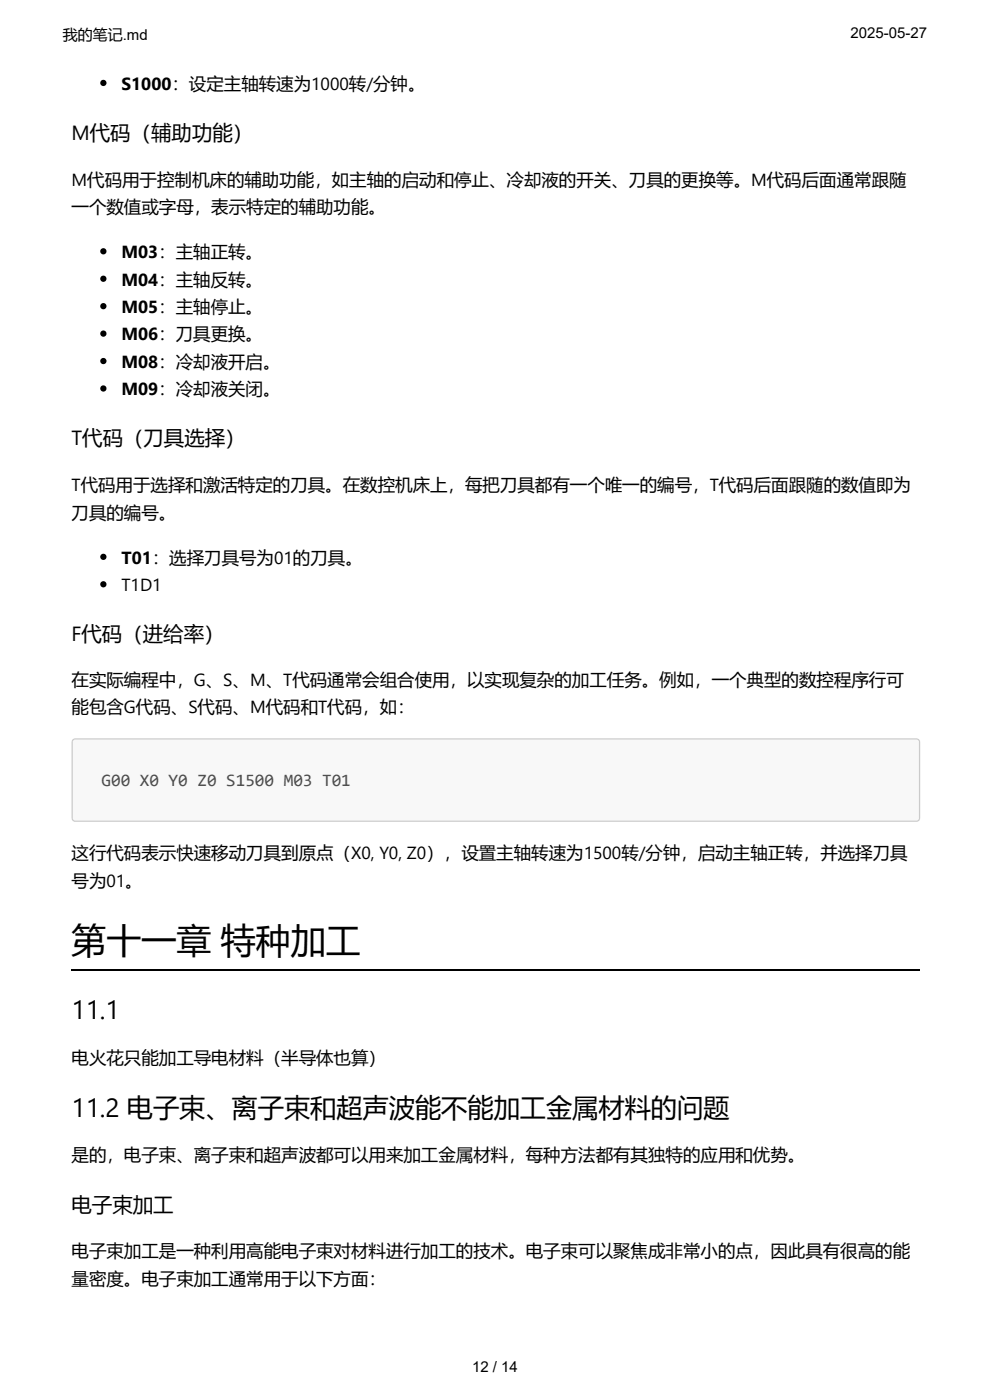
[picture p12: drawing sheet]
<svg xmlns="http://www.w3.org/2000/svg" width="210mm" height="297mm" viewBox="0 0 210 297" stroke-linecap="round" stroke-linejoin="round" font-family="sans-serif">
<defs><g id="words">
<text font-size="7.4" x="15.2" y="202.1">第十一章 特种加工</text>
<g font-size="5.6">
<text x="15.2" y="216.2">11.1</text>
<text x="15.2" y="237.1">11.2 电子束、离子束和超声波能不能加工金属材料的问题</text>
</g>
<g font-size="4.3">
<text x="15.2" y="29.6">M代码（辅助功能）</text>
<text x="15.2" y="94.5">T代码（刀具选择）</text>
<text x="15.2" y="136">F代码（进给率）</text>
<text x="15.2" y="257.2">电子束加工</text>
</g>
<g font-size="3.7">
<text x="25.8" y="19.1">S1000：设定主轴转速为1000转/分钟。</text>
<text x="15.2" y="39.4">M代码用于控制机床的辅助功能，如主轴的启动和停止、冷却液的开关、刀具的更换等。M代码后面通常跟随</text>
<text x="15.2" y="45.2">一个数值或字母，表示特定的辅助功能。</text>
<text x="25.8" y="54.8">M03：主轴正转。</text>
<text x="25.8" y="60.6">M04：主轴反转。</text>
<text x="25.8" y="66.4">M05：主轴停止。</text>
<text x="25.8" y="72.2">M06：刀具更换。</text>
<text x="25.8" y="78.1">M08：冷却液开启。</text>
<text x="25.8" y="83.9">M09：冷却液关闭。</text>
<text x="15.2" y="104.2">T代码用于选择和激活特定的刀具。在数控机床上，每把刀具都有一个唯一的编号，T代码后面跟随的数值即为</text>
<text x="15.2" y="110.1">刀具的编号。</text>
<text x="25.8" y="119.6">T01：选择刀具号为01的刀具。</text>
<text x="25.8" y="125.4">T1D1</text>
<text x="15.2" y="145.5">在实际编程中，G、S、M、T代码通常会组合使用，以实现复杂的加工任务。例如，一个典型的数控程序行可</text>
<text x="15.2" y="151.3">能包含G代码、S代码、M代码和T代码，如：</text>
<text x="15.2" y="182.3">这行代码表示快速移动刀具到原点（X0, Y0, Z0），设置主轴转速为1500转/分钟，启动主轴正转，并选择刀具</text>
<text x="15.2" y="188.1">号为01。</text>
<text x="15.2" y="225.7">电火花只能加工导电材料（半导体也算）</text>
<text x="15.2" y="246.3">是的，电子束、离子束和超声波都可以用来加工金属材料，每种方法都有其独特的应用和优势。</text>
<text x="15.2" y="266.7">电子束加工是一种利用高能电子束对材料进行加工的技术。电子束可以聚焦成非常小的点，因此具有很高的能</text>
<text x="15.2" y="272.5">量密度。电子束加工通常用于以下方面：</text>
</g>
<text font-size="3.7" fill="#4d4d4c" x="21.5" y="166.7">G00 X0 Y0 Z0 S1500 M03 T01</text>
<g font-size="3.2">
<text x="13.3" y="8.5">我的笔记.md</text>
<text x="180.3" y="8.1">2025-05-27</text>
<text x="100.1" y="291">12 / 14</text>
</g>
</g></defs>
<path d="M15.5 157l.5-.2h178.3a.66 .66 0 0 1 .7 .6v16.2a.66 .66 0 0 1-.7 .6h-178.3a.66 .66 0 0 1-.7-.6v-16.2z" fill="#f8f8f8"/>
<path d="M15.5 157l.5-.2h178.3a.66 .66 0 0 1 .7 .6v16.2a.66 .66 0 0 1-.7 .6h-178.3a.66 .66 0 0 1-.7-.6v-16.2z" fill="none" stroke="#ccc" stroke-width=".26"/>
<path d="M15.2 205.7h179.9" fill="none" stroke="#000" stroke-width=".26"/>
<g fill="#000">
<circle cx="21.9" cy="17.6" r=".66"/>
<circle cx="21.9" cy="53.3" r=".66"/>
<circle cx="21.9" cy="59.1" r=".66"/>
<circle cx="21.9" cy="76.6" r=".66"/>
<circle cx="21.9" cy="65" r=".66"/>
<circle cx="21.9" cy="70.8" r=".66"/>
<circle cx="21.9" cy="82.4" r=".66"/>
<circle cx="21.9" cy="118.1" r=".66"/>
<circle cx="21.9" cy="124" r=".66"/>
</g>
<use href="#words"/>
</svg>
